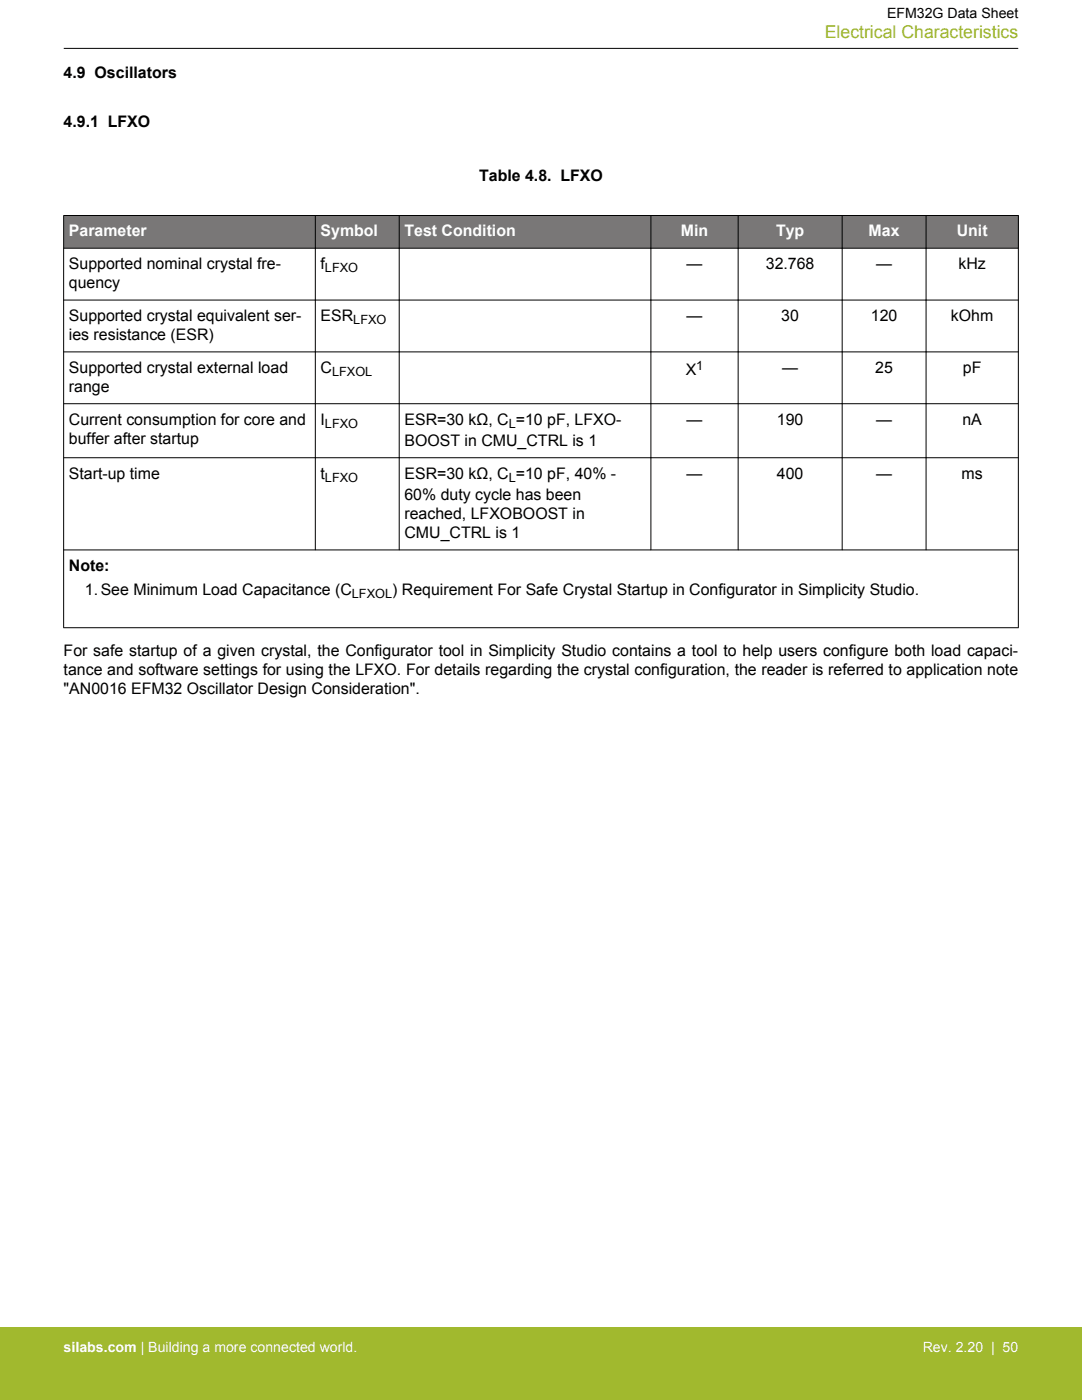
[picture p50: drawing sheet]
<svg xmlns="http://www.w3.org/2000/svg" width="216mm" height="279mm" viewBox="0 0 216 279" stroke-linecap="round" stroke-linejoin="round" font-family="sans-serif">
<defs><g id="words">
<text font-size="3.5" fill="#a1b92e" x="164.6" y="7.5">Electrical Characteristics</text>
<g font-size="3.2">
<text x="12.7" y="15.5">4.9 Oscillators</text>
<text x="12.7" y="25.3">4.9.1 LFXO</text>
<text x="95.6" y="36.2">Table 4.8. LFXO</text>
<text x="13.7" y="53.7">Supported nominal crystal fre-</text>
<text x="64" y="53.7">f</text>
<text x="137" y="53.7">—</text>
<text x="152.8" y="53.7">32.768</text>
<text x="174.8" y="53.7">—</text>
<text x="191.3" y="53.7">kHz</text>
<text x="13.7" y="57.5">quency</text>
<text x="13.7" y="64.1">Supported crystal equivalent ser-</text>
<text x="64" y="64.1">ESR</text>
<text x="137" y="64.1">—</text>
<text x="155.9" y="64.1">30</text>
<text x="173.8" y="64.1">120</text>
<text x="189.8" y="64.1">kOhm</text>
<text x="13.7" y="67.9">ies resistance (ESR)</text>
<text x="13.7" y="74.4">Supported crystal external load</text>
<text x="64" y="74.4">C</text>
<text x="136.8" y="74.9">X</text>
<text x="156.1" y="74.4">—</text>
<text x="174.7" y="74.4">25</text>
<text x="192.1" y="74.4">pF</text>
<text x="13.7" y="78.2">range</text>
<text x="13.7" y="88.6">buffer after startup</text>
<text x="13.7" y="84.8">Current consumption for core and</text>
<text x="64" y="84.8">I</text>
<text x="80.7" y="84.8">ESR=30 kΩ, C =10 pF, LFXO-</text>
<text x="80.7" y="89">BOOST in CMU_CTRL is 1</text>
<text x="137" y="84.8">—</text>
<text x="155" y="84.8">190</text>
<text x="174.8" y="84.8">—</text>
<text x="192.1" y="84.8">nA</text>
<text x="13.7" y="95.5">Start-up time</text>
<text x="64" y="95.5">t</text>
<text x="80.7" y="95.5">ESR=30 kΩ, C =10 pF, 40% -</text>
<text x="137" y="95.5">—</text>
<text x="155" y="95.5">400</text>
<text x="174.8" y="95.5">—</text>
<text x="191.9" y="95.5">ms</text>
<text x="80.7" y="99.8">60% duty cycle has been</text>
<text x="80.7" y="103.6">reached, LFXOBOOST in</text>
<text x="80.7" y="107.4">CMU_CTRL is 1</text>
<text x="13.7" y="113.9">Note:</text>
<text x="16.9" y="118.7">1.See Minimum Load Capacitance (C</text>
<text x="78.3" y="118.7">) Requirement For Safe Crystal Startup in Configurator in Simplicity Studio.</text>
<text x="12.7" y="130.9">For safe startup of a given crystal, the Configurator tool in Simplicity Studio contains a tool to help users configure both load capaci-</text>
<text x="12.7" y="134.7">tance and software settings for using the LFXO. For details regarding the crystal configuration, the reader is referred to application note</text>
<text x="12.7" y="138.5">&quot;AN0016 EFM32 Oscillator Design Consideration&quot;.</text>
</g>
<g font-size="3.2" fill="#fff">
<text x="13.7" y="47.2">Parameter</text>
<text x="64" y="47.2">Symbol</text>
<text x="80.7" y="47.2">Test Condition</text>
<text x="135.9" y="47.2">Min</text>
<text x="154.8" y="47.2">Typ</text>
<text x="173.3" y="47.2">Max</text>
<text x="190.9" y="47.2">Unit</text>
</g>
<text font-size="2.8" x="177" y="3.5">EFM32G Data Sheet</text>
<g font-size="2.8" fill="#fff">
<text x="12.7" y="269.9">silabs.com | Building a more connected world.</text>
<text x="184.1" y="269.9">Rev. 2.20 | 50</text>
</g>
<g font-size="2.5">
<text x="64.8" y="54.4">LFXO</text>
<text x="70.5" y="64.7">LFXO</text>
<text x="66.3" y="75">LFXOL</text>
<text x="138.9" y="73.8">1</text>
<text x="64.8" y="85.4">LFXO</text>
<text x="101.5" y="85.4">L</text>
<text x="64.8" y="96.2">LFXO</text>
<text x="101.5" y="96.2">L</text>
<text x="70.2" y="119.3">LFXOL</text>
</g>
</g></defs>
<g fill="#797777">
<path d="M12.7 43h190.5v6.5h-190.5z" fill-rule="evenodd"/>
<path d="M12.7 43h190.5v6.5h-190.5z" fill-rule="evenodd"/>
</g>
<g fill="none" stroke="#000" stroke-width=".2">
<path d="M12.7 9.7h190.5M12.7 43h190.5M12.7 49.5h190.5M12.7 59.9h190.5M12.7 43v82.3M62.9 43v66.8M79.7 43v66.8M129.9 43v66.8M147.3 43v66.8M168 43v66.8M184.8 43v66.8M203.2 43v82.3"/>
<path d="M12.7 70.2h190.5M12.7 80.6h190.5M12.7 91.4h190.5M12.7 109.8h190.5M12.7 125.3h190.5"/>
</g>
<path d="M0 264.9h215.9v14.5h-215.9z" fill="#a1b92e"/>
<use href="#words"/>
</svg>
